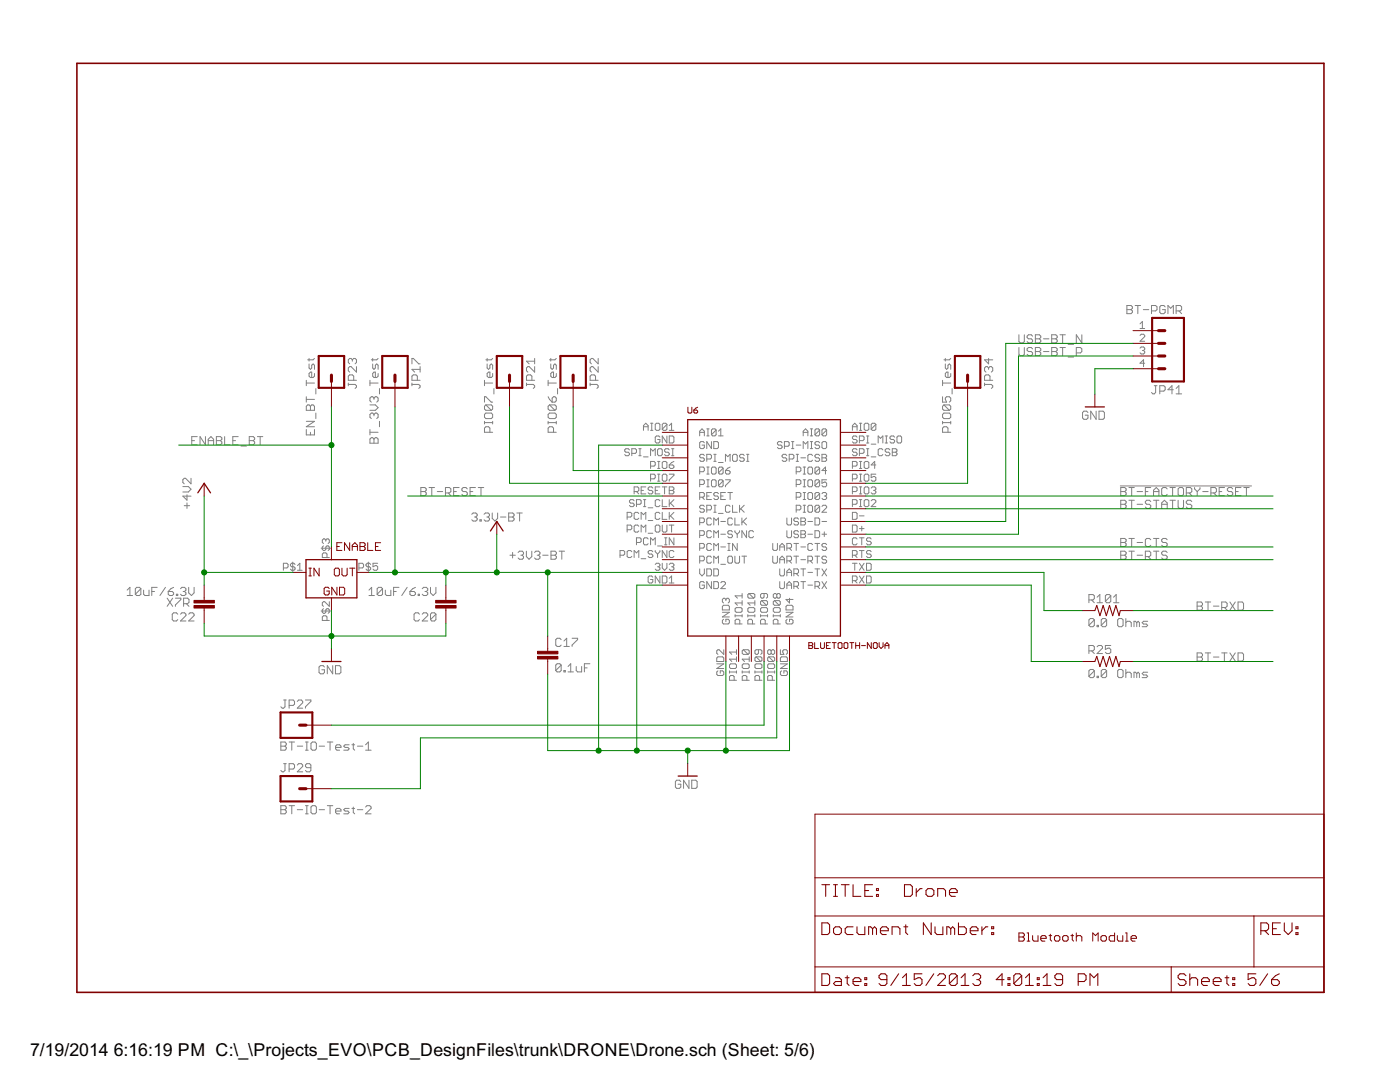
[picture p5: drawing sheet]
<svg xmlns="http://www.w3.org/2000/svg" width="279mm" height="216mm" viewBox="0 0 279 216" stroke-linecap="round" stroke-linejoin="round" font-family="sans-serif">
<defs><g id="words">
<g font-size="4">
<text x="6" y="210.7">7/19/2014</text>
<text x="22.7" y="210.7">6:16:19 PM C:\_\Projects_EVO\PCB_DesignFiles\trunk\DRONE\Drone.sch (Sheet: 5/6)</text>
</g>
</g></defs>
<g fill="none" stroke="#808080" stroke-width=".2">
<path d="M61.1 75.9v1.1M61.1 79.2v1M61.1 79.7h1.7M61.1 76.4h1.7M61.7 72.6v.8l.3 .3 .2-.3v-.5l.3-.3 .3 .3v.8M61.7 71.5v.6M62.8 74.5v.6l-.3 .2h-.5l-.3-.2v-.6l.3-.2h.2v1M62.8 71.5l-.3 .3h-1.1M63 77.5v1.1M69.5 76.7h1.4l.2 .3v.2l-.2 .3M69.5 76.4v.6M70.3 71.8l.3-.3h.3l.2 .3v.5l-.2 .3"/>
<path d="M70.3 71.8l-.2-.3h-.3l-.3 .3v.5l.3 .3M70.3 71.8v.3M70.6 75.9v-.8l-.3-.3h-.5l-.3 .3v.8h1.6M71.1 73.2v1.1l-1-1.1h-.3l-.3 .2v.6l.3 .3M73.8 76.4h1.7M73.8 75.9v1.1M74.4 72.6v.8l.2 .3 .3-.3v-.5l.3-.3 .3 .3v.8M74.4 71.5v.6M74.6 79.4l-.2-.2h-.3l-.3 .2v.6l.3 .2M74.6 79.4l.3-.2h.3l.3 .2v.6l-.3 .2M74.6 79.4v.3M75.5 74.5v.6l-.3 .2h-.6l-.2-.2v-.6l.2-.2h.3v1"/>
<path d="M75.5 71.5l-.3 .3h-1.1M75.7 77.5v1.1M82.2 76.7h1.4l.2 .3v.2l-.2 .3M82.2 72.6v-1.1h.3l1.1 1.1h.2M82.2 76.4v.6M83.3 75.9v-.8l-.3-.3h-.5l-.3 .3v.8h1.6M83.8 73.2v1.1M83.8 73.7h-1.6l.6 .6M96.7 76.4h1.6M96.7 75.9v1.1M97.2 72.6v.8l.3 .3 .3-.3v-.5l.2-.3 .3 .3v.8M97.2 71.5v.6"/>
<path d="M98.3 74.5v.6l-.3 .2h-.5l-.3-.2v-.6l.3-.2h.3v1M98.3 71.5l-.3 .3h-1M98.6 77.5v1.1M105.1 76.7h1.3l.3 .3v.2l-.3 .3M105.1 76.4v.6M106.2 75.9v-.8l-.3-.3h-.6l-.2 .3v.8h1.6M106.7 72.1h-1.6l.5 .5M106.7 73.2v1.1l-1.1-1.1h-.3l-.2 .2v.6l.2 .3M106.7 71.5v1.1M109.4 76.4h1.6M109.4 75.9v1.1M109.4 79.2l.8 1"/>
<path d="M109.9 72.6v.8l.3 .3 .3-.3v-.5l.2-.3 .3 .3v.8M109.9 71.5v.6M110.2 79.4l.3-.2h.2l.3 .2v.6l-.3 .2h-.5zM111 74.5v.6l-.3 .2h-.5l-.3-.2v-.6l.3-.2h.3v1M111 71.5l-.3 .3h-1M111.3 77.5v1.1M117.8 76.7h1.3l.3 .3v.2l-.3 .3M117.8 76.4v.6M118.9 75.9v-.8l-.3-.3h-.6l-.2 .3v.8h1.6M119.4 73.2v1.1l-1.1-1.1h-.3l-.2 .2v.6l.2 .3M119.4 71.5v1.1l-1.1-1.1h-.3l-.2 .3v.5l.2 .3M188.1 76.4h1.6"/>
<path d="M188.1 79.2v1h.8l-.2-.8 .2-.2h.6l.2 .2v.6l-.2 .2M188.1 75.9v1.1M188.7 72.6v.8l.2 .3 .3-.3v-.5l.3-.3 .2 .3v.8M188.7 71.5v.6M189.7 74.5v.6l-.2 .2h-.6l-.2-.2v-.6l.2-.2h.3v1M189.7 71.5l-.2 .3h-1.1M190 77.5v1.1M196.5 76.7h1.3l.3 .3v.2l-.3 .3M196.5 76.4v.6M197.3 71.5v1.1l-.8-.8h1.6M197.3 73.4l.3-.2h.2l.3 .2v.6l-.3 .3M197.3 73.4l-.3-.2h-.2l-.3 .2v.6l.3 .3"/>
<path d="M197.3 73.4v.3M197.6 75.9v-.8l-.3-.3h-.5l-.3 .3v.8h1.6M203.3 66.8v1.4l.3 .2h.6l.2-.2v-1.4M203.3 69.3v1.4l.3 .3h.6l.2-.3v-1.4M206.1 69.6l-.3-.3h-.5l-.3 .3v.3l.3 .2h.5l.3 .3v.3l-.3 .3h-.5l-.3-.3M206.1 67.1l-.3-.3h-.5l-.3 .3v.3l.3 .2h.5l.3 .3v.3l-.3 .2h-.5l-.3-.2M206.6 66.8h.8l.3 .3v.3l-.3 .2 .3 .3v.3l-.3 .2h-.8zM206.6 67.6h.8M206.6 69.3h.8l.3 .3v.3l-.3 .2 .3 .3v.3l-.3 .3h-.8zM206.6 70.1h.8M208.3 67.6h1M208.3 70.1h1"/>
<path d="M209.9 69.3h.8l.3 .3v.3l-.3 .2 .3 .3v.3l-.3 .3h-.8zM209.9 66.8h.8l.3 .3v.3l-.3 .2 .3 .3v.3l-.3 .2h-.8zM209.9 67.6h.8M209.9 70.1h.8M211.5 66.8h1.1M211.5 69.3h1.1M212.1 66.8v1.6M212.1 69.3v1.7M213.2 68.7h1M213.2 71.2h1M214.8 70.4h.8l.3-.3v-.5l-.3-.3h-.8v1.7M215.9 66.8v1.6l-1.1-1.6v1.6"/>
<path d="M224.9 61h.8l.3 .2v.3l-.3 .3 .3 .2v.3l-.3 .3h-.8zM224.9 61.8h.8M226.5 61h1.1M227.1 61v1.6M227.5 64.6l.5-.4v1.4M227.5 65.6h1M227.5 66.9l.3-.2h.4l.3 .2v.3l-1 .9h1M227.5 69.5l.3-.3h.4l.3 .3v.2l-.3 .2M228 69.9h.2M228.2 61.8h1.1M228.2 69.9l.3 .3v.2l-.3 .2h-.4l-.3-.2M228.5 72.5h-1l.7-.7v1.4"/>
<path d="M229.8 62h.8l.3-.2v-.6l-.3-.2h-.8v1.6M230.4 77h.5M230.6 77v1.3l-.2 .3h-.3l-.3-.3M231.5 78h.8l.2-.2v-.6l-.2-.2h-.8v1.6M232.5 61.2l-.2-.2h-.6l-.2 .2v1.1l.2 .3h.6l.2-.3v-.5h-.5M233.1 62.6v-1.6l.5 .5 .6-.5v1.6M234.2 77.8h-1.1l.8-.8v1.6M234.7 62h.8l.3-.2v-.6l-.3-.2h-.8v1.6M234.7 78.6h1.1M234.7 77.5l.6-.5v1.6M235.3 62l.5 .6M36.5 97.1h1.1l.5 .5-.5 .6h-1.1"/>
<path d="M37.3 98.7v1.1l-.8-.8h1.6M38.1 95.4v1.1l-1.1-1.1h-.2l-.3 .3v.6l.3 .2M38.3 87.9h.5M39.4 87.1h-1.1v1.7h1.1M41 87.1v1.7l-1.1-1.7v1.7M41.6 87.9h1M41.6 88.8v-1.1l.5-.6 .5 .6v1.1M43.2 87.9h.8M43.2 87.1h.8l.3 .3v.3l-.3 .2 .3 .3v.3l-.3 .3h-.8zM44.8 87.1v1.7h1.1M46.5 87.9h.5M47.5 87.1h-1v1.7h1"/>
<path d="M48.1 89h1.1M49.7 87.9h.8M49.7 87.1h.8l.3 .3v.3l-.3 .2 .3 .3v.3l-.3 .3h-.8zM51.4 87.1h1.1M51.9 87.1v1.7M61.1 81.1l.3-.3h.3l.3 .3 .2-.3h.3l.3 .3v.8h-1.7zM61.1 85.7v1.1h1.7v-1.1M61.1 84.1h1.7l-1.7 1.1h1.7M62 81.1v.8M62 86.3v.5M63 82.4v1.1M73.8 80.8h1.1l.6 .5-.6 .6h-1.1"/>
<path d="M73.8 87.6l.3-.3h.3l.2 .3 .3-.3h.3l.3 .3v.8h-1.7zM73.8 85.7v1.1M73.8 86.3h1.7M74.6 82.7l-.2-.3h-.3l-.3 .3v.5l.3 .3M74.6 82.7l.3-.3h.3l.3 .3v.5l-.3 .3M74.6 82.7v.3M74.6 87.6v.8M75.7 84.1v1.1M84 97.3h.8l.3 .3v.2l-.3 .3 .3 .3v.2l-.3 .3h-.8zM84 98.1h.8M85.6 97.3h1.1M86.2 97.3v1.6"/>
<path d="M87.3 98.1h1M88.9 98.4h.8l.3-.3v-.5l-.3-.3h-.8v1.6M89.5 98.4l.5 .5M90.5 98.1h.6M91.6 97.3h-1.1v1.6h1.1M93.3 97.6l-.3-.3h-.6l-.2 .3v.2l.2 .3h.6l.3 .3v.2l-.3 .3h-.6l-.2-.3M93.8 98.1h.6M94.9 97.3h-1.1v1.6h1.1M95.4 97.3h1.1M96 97.3v1.6M96.7 80.2v-1h.3l1 1h.3M96.7 84.3h1.6"/>
<path d="M96.7 84.1v.5M97 80.8l-.3 .3v.5l.3 .3h1M97 80.8h1l.3 .3v.5l-.3 .3M97 82.4h1l.3 .3v.5l-.3 .3h-1l-.3-.3v-.5zM97 80.8l1 1.1M97.8 86.3v-.9l-.3-.2h-.5l-.3 .2v.9h1.6M98.3 84.1v.5M109.4 84.1v.5M109.4 84.3h1.6M109.7 80.8l-.3 .3v.5l.3 .3h1M109.7 80.8h1l.3 .3v.5l-.3 .3M109.7 82.4h1l.3 .3v.5l-.3 .3h-1l-.3-.3v-.5z"/>
<path d="M109.7 80.8l1 1.1M110.5 86.3v-.9l-.3-.2h-.5l-.3 .2v.9h1.6M111 84.1v.5M125.6 89.8l-.2-.3h-.5l-.2 .3v.2l.2 .2h.5l.2 .3v.2l-.2 .2h-.5l-.2-.2M126.1 90.5h.7l.2-.3v-.4l-.2-.3h-.7v1.4M126.6 99.9l-.3-.2h-.4l-.3 .2v.3l.3 .2h.4l.3 .2v.3l-.3 .2h-.4l-.3-.2M126.6 98.1h.7l.2-.2v-.5l-.2-.2h-.7v1.4M127 98.1l.5 .5M127.5 89.5h.5M127.5 90.9h.5M127.7 89.5v1.4M128 97.9h.4"/>
<path d="M128.4 85.2h.9M128.4 91.2h.9M128.4 99.7h.5M128.4 85.9v-1l.5-.4 .4 .4v1M128.7 99.7v1.4M128.9 97.2h-.9v1.4h.9M129.8 90.9v-1.4l.5 .5 .5-.5v1.4M129.8 93h.7l.3-.2v-.5l-.3-.2h-.7v1.4M129.8 95.5h.7l.3-.2v-.5l-.3-.2h-.7v1.4M129.8 85.9h.5M129.8 84.5h.5M130.1 84.5v1.4"/>
<path d="M130.3 97.4l-.3-.2h-.4l-.3 .2v.2l.3 .3h.4l.3 .2v.2l-.3 .3h-.4l-.3-.3M130.8 97.9h.4M131 84.5h.5l.2 .2v.9l-.2 .3h-.5l-.2-.3v-.9zM131.2 89.8l.3-.3h.4l.3 .3v.9l-.3 .2h-.4l-.3-.2zM131.2 92.1h.5M131.2 94.6h.5M131.2 93.5h.5M131.2 96h.5M131.5 92.1v1.4M131.5 94.6v1.4M131.7 87.2l-.2-.2h-.5l-.2 .2v1l.2 .2h.5l.2-.2v-.5h-.5M131.7 97.2h-.9v1.4h.9"/>
<path d="M131.7 99.9l-.2-.2h-.5l-.2 .2v1l.2 .2h.5l.2-.2M132.2 99.7v1.4h.9M132.2 97.2h.9M132.4 92.1h.5l.2 .2v.9l-.2 .3h-.5l-.2-.3v-.9zM132.4 94.6h.5l.2 .2v1l-.2 .2h-.5l-.2-.2v-1zM132.6 97.2v1.4M133.1 84.7l-.2-.2h-.5l-.2 .2v.9M133.1 87v1.4l-.9-1.4v1.4M133.1 84.7v.9l-.2 .3h-.5l-.2-.3M133.1 84.7l-.9 .9M133.6 87h.7l.2 .2v1l-.2 .2h-.7zM133.6 89.8l-.3-.3h-.4l-.3 .3v.2l.3 .2h.4l.3 .3v.2l-.3 .2h-.4l-.3-.2"/>
<path d="M133.6 92.8h.7l.2 .2v.2l-.2 .3h-.5l-.2-.3zM133.6 94.6h.9v.2l-.9 1v.2M133.6 97.2h.7l.2 .2v.2l-.2 .3 .2 .2v.2l-.2 .3h-.7zM133.6 99.7v1.4M133.6 97.9h.7M133.6 84.9l.4-.4v1.4M133.6 85.9h.9M134 89.5h.5M134 90.9h.5M134.3 89.5v1.4M134.5 92.1l-.9 .7M134.5 99.7l-.9 .9"/>
<path d="M139.6 86.3h1M139.6 87v-1l.5-.4 .5 .4v1M139.6 94.1h.7l.3-.2v-.5l-.3-.2h-.7v1.4M139.6 96.7h.7l.3-.3v-.4l-.3-.3h-.7v1.4M139.6 99.2h.7l.3-.2v-.5l-.3-.2h-.7v1.4M140.1 99.2l.5 .5M140.6 88.3l-.3-.2h-.4l-.3 .2v1l.3 .2h.4l.3-.2v-.5h-.5M140.6 90.9l-.3-.2h-.4l-.3 .2v.2l.3 .3h.4l.3 .2v.2l-.3 .3h-.4l-.3-.3M141.1 99h.4M141.1 91.6h.7l.2-.2v-.5l-.2-.2h-.7v1.4M141.1 93.2h.4M141.1 94.6h.4"/>
<path d="M141.1 95.7h.4M141.1 97.1h.4M141.1 87h.4M141.1 85.6h.4M141.3 85.6v1.4M141.3 93.2v1.4M141.3 95.7v1.4M142 88.1v1.4l-.9-1.4v1.4M142 98.3h-.9v1.4h.9M142 93.4l.2-.2h.5l.2 .2v1l-.2 .2h-.5l-.2-.2zM142 96l.2-.3h.5l.2 .3v.9l-.2 .2h-.5l-.2-.2zM142.5 88.1h.7l.2 .2v1l-.2 .2h-.7z"/>
<path d="M142.5 90.7h.4M142.5 92.1h.4M142.7 90.7v1.4M142.9 85.8l-.2-.2h-.5l-.2 .2v.9M142.9 85.8v.9l-.2 .3h-.5l-.2-.3M142.9 85.8l-.9 .9M143.4 98.5l-.2-.2h-.5l-.2 .2v.2l.2 .3h.5l.2 .2v.2l-.2 .3h-.5l-.2-.3M143.4 92.3h.9M143.4 86l.4-.4v1.4M143.4 87h.9M143.8 99h.5M144.3 93.4l-.2-.2h-.5l-.2 .2v1"/>
<path d="M144.3 96l-.2-.3h-.5l-.2 .3v.9M144.3 93.4v1l-.2 .2h-.5l-.2-.2M144.3 96l-.9 .9M144.3 96v.9l-.2 .2h-.5l-.2-.2M144.3 93.4l-.9 1M144.8 92.1v-1.4l.4 .4 .5-.4v1.4M144.8 93.9h.7l.2 .2v.3l-.2 .2h-.5l-.2-.2zM144.8 95.7h.9v.3l-.9 .9v.2M144.8 98.3h-1v1.4h1M145.2 98.3h1M145.7 98.3v1.4M145.7 93.2l-.9 .7"/>
<path d="M146.4 90.7h.5l.2 .2v.9l-.2 .3h-.5l-.2-.3v-.9zM148.5 90.9l-.2-.2h-.5l-.2 .2v.2l.2 .3h.5l.2 .2v.2l-.2 .3h-.5l-.2-.3M149 90.7h.5M149 92.1h.5M149.2 90.7v1.4M156.1 88.3l-.2-.2h-.5l-.2 .2v.3l.2 .2h.5l.2 .2v.3l-.2 .2h-.5l-.2-.2M156.5 89h.8l.2-.2v-.5l-.2-.2h-.8v1.4M157 90.9l-.2-.2h-.5l-.2 .2v.2l.2 .3h.5l.2 .2v.2l-.2 .3h-.5l-.2-.3M157.5 91.6h.7l.2-.2v-.5l-.2-.2h-.7v1.4M158 88.1h.4M158 89.5h.4M158.2 88.1v1.4"/>
<path d="M158.9 88.8h.9M158.9 90.7h.5M158.9 92.1h.5M158.9 94.1h.7l.2-.2v-.5l-.2-.2h-.7v1.4M158.9 96.7h.7l.2-.3v-.4l-.2-.3h-.7v1.4M158.9 99.2h.7l.2-.2v-.5l-.2-.2h-.7v1.4M159.1 90.7v1.4M159.8 91.4h1M160.3 86.3h.9M160.3 93.2h.5M160.3 94.6h.5M160.3 95.7h.5"/>
<path d="M160.3 97.1h.5M160.3 98.3h.5M160.3 99.7h.5M160.3 89.5v-1.4l.5 .5 .4-.5v1.4M160.3 87v-1l.5-.4 .4 .4v1M160.5 93.2v1.4M160.5 95.7v1.4M160.5 98.3v1.4M161.5 93.2h.4l.3 .2v1l-.3 .2h-.4l-.3-.2v-1zM161.5 95.7h.4l.3 .3v.9l-.3 .2h-.4l-.3-.2v-.9zM161.5 98.3h.4l.3 .2v.9l-.3 .3h-.4l-.3-.3v-.9zM161.7 88.1h.5"/>
<path d="M161.7 89.5h.5M161.7 87h.5M161.7 85.6h.5M161.9 85.6v1.4M161.9 88.1v1.4M162.2 90.9l-.3-.2h-.4l-.3 .2v.9l.3 .3h.4l.3-.3M163.6 88.3l-.3-.2h-.4l-.3 .2v.3l.3 .2h.4l.3 .2v.3l-.3 .2h-.4l-.3-.2M163.6 90.9l-.3-.2h-.4l-.3 .2v.2l.3 .3h.4l.3 .2v.2l-.3 .3h-.4l-.3-.3M163.6 93.4l-.3-.2h-.4l-.3 .2v1M163.6 93.4v1l-.3 .2h-.4l-.3-.2M163.6 96l-.3-.3h-.4l-.3 .3v.9M163.6 96v.9l-.3 .2h-.4l-.3-.2"/>
<path d="M163.6 98.5l-.3-.2h-.4l-.3 .2v.9M163.6 98.5v.9l-.3 .3h-.4l-.3-.3M163.6 85.8l-.3-.2h-.4l-.3 .2v.9M163.6 85.8v.9l-.3 .3h-.4l-.3-.3M163.6 98.5l-1 .9M163.6 96l-1 .9M163.6 93.4l-1 1M163.6 85.8l-1 .9M164 90.7h.7l.3 .2v.2l-.3 .3 .3 .2v.2l-.3 .3h-.7zM164 91.4h.7M164 98.5l.3-.2h.4l.3 .2v.2l-.3 .3M164.3 88.1h.4l.3 .2v1l-.3 .2h-.4l-.3-.2v-1z"/>
<path d="M164.5 99h.2M164.7 99l.3 .2v.2l-.3 .3h-.4l-.3-.3M165 93.9h-1l.7-.7v1.4M165 95.7h-1v.7l.7-.2 .3 .2v.5l-.3 .2h-.4l-.3-.2M165 85.8l-.3-.2h-.4l-.3 .2v.9M165 85.8v.9l-.3 .3h-.4l-.3-.3M165 85.8l-1 .9M170.1 85.2h.9M170.1 93h.7l.2-.2v-.5l-.2-.2h-.7v1.4M170.1 95.5h.7l.2-.2v-.5l-.2-.2h-.7v1.4M170.1 98.1h.7l.2-.2v-.5l-.2-.2h-.7v1.4M170.1 85.9v-1l.5-.4 .4 .4v1"/>
<path d="M171 87.2l-.2-.2h-.5l-.2 .2v.3l.2 .2h.5l.2 .2v.3l-.2 .2h-.5l-.2-.2M171 89.8l-.2-.3h-.5l-.2 .3v.2l.2 .2h.5l.2 .3v.2l-.2 .2h-.5l-.2-.2M171.5 87.9h.7l.2-.2v-.5l-.2-.2h-.7v1.4M171.5 92.1h.5M171.5 90.5h.7l.2-.3v-.4l-.2-.3h-.7v1.4M171.5 94.6h.5M171.5 93.5h.5M171.5 97.2h.5M171.5 96h.5M171.5 99.7h.5M171.5 98.6h.5M171.5 85.9h.5"/>
<path d="M171.5 84.5h.5M171.7 84.5v1.4M171.7 92.1v1.4M171.7 94.6v1.4M171.7 97.2v1.4M171.7 99.7v1.4M172.5 94.8l.2-.2h.5l.2 .2v1l-.2 .2h-.5l-.2-.2zM172.5 92.3l.2-.2h.5l.2 .2v.9l-.2 .3h-.5l-.2-.3zM172.7 97.2h.5l.2 .2v.9l-.2 .3h-.5l-.2-.3v-.9zM172.7 99.7h.5l.2 .2v1l-.2 .2h-.5l-.2-.2v-1zM172.7 84.5h.5l.2 .2v.9l-.2 .3h-.5l-.2-.3v-.9zM172.9 88.4h.5"/>
<path d="M172.9 87h.5M172.9 89.5h.5M172.9 90.9h.5M173.2 87v1.4M173.2 89.5v1.4M173.9 91.2h.9M173.9 97.4l.2-.2h.5l.2 .2v.2l-.2 .3M173.9 99.9l.2-.2h.5l.2 .2v.3l-.9 .9h.9M173.9 88.6h.9M174.3 97.9h.3M174.6 97.9l.2 .2v.2l-.2 .3h-.5l-.2-.3M174.8 84.7l-.2-.2h-.5l-.2 .2v.9"/>
<path d="M174.8 94.6h-.9v.7l.4-.2h.3l.2 .2v.5l-.2 .2h-.5l-.2-.2M174.8 92.8h-.9l.7-.7v1.4M174.8 84.7v.9l-.2 .3h-.5l-.2-.3M174.8 84.7l-.9 .9M175.3 88.4v-1.4l.4 .5 .5-.5v1.4M176.2 89.8l-.2-.3h-.5l-.2 .3v.9l.2 .2h.5l.2-.2M176.7 88.4h.4M176.7 87h.4M176.9 87v1.4M177.6 89.8l-.2-.3h-.5l-.2 .3v.2l.2 .2h.5l.2 .3v.2l-.2 .2h-.5l-.2-.2M178.1 89.5h.7l.2 .3v.2l-.2 .2 .2 .3v.2l-.2 .2h-.7zM178.1 90.2h.7"/>
<path d="M178.5 87.2l-.2-.2h-.5l-.2 .2v.3l.2 .2h.5l.2 .2v.3l-.2 .2h-.5l-.2-.2M179 87.2l.2-.2h.5l.2 .2v1l-.2 .2h-.5l-.2-.2zM188.1 84.3h1.6M188.1 84.1v.5M188.4 80.8l-.3 .3v.5l.3 .3h1.1M188.4 80.8h1.1l.2 .3v.5l-.2 .3M188.4 82.4h1.1l.2 .3v.5l-.2 .3h-1.1l-.3-.3v-.5zM188.4 80.8l1.1 1.1M189.2 86.3v-.9l-.3-.2h-.5l-.3 .2v.9h1.6M189.7 84.1v.5M217.1 82.3l-.2-.3h-.6l-.3 .3v1.1l.3 .3h.6l.2-.3v-.6h-.5M218.8 82v1.7l-1.1-1.7v1.7"/>
<path d="M219.3 82h.8l.3 .3v1.1l-.3 .3h-.8zM223.6 97h26.2M223.7 98.1h.8M223.7 99.8h.8l.2 .3v.3l-.2 .2 .2 .3v.3l-.2 .3h-.8zM223.7 97.3h.8l.2 .3v.2l-.2 .3 .2 .3v.2l-.2 .3h-.8zM225.3 97.3h1.1M225.3 99.8h1.1M225.8 97.3v1.6M225.8 99.8v1.7M226.9 98.1h1.1M228.6 98.1h.5M229.7 97.3h-1.1v1.6"/>
<path d="M230.2 98.1h1.1M230.2 98.9v-1.1l.6-.5 .5 .5v1.1M230.2 99.8h1.1M230.8 99.8v1.7M232.9 97.6l-.2-.3h-.6l-.3 .3v1l.3 .3h.6l.2-.3M233.5 97.3h1.1M233.5 99.8h1.1M234 97.3v1.6M234 99.8v1.7M235.1 99.8v1.4l.3 .3h.5l.3-.3v-1.4M235.4 97.3h.5l.3 .3v1l-.3 .3h-.5l-.3-.3v-1zM236.7 98.4h.9l.2-.3v-.5l-.2-.3h-.9v1.6"/>
<path d="M237.3 98.4l.5 .5M238.4 97.3v.3l.5 .5M238.9 98.1v.8M239.5 97.3v.3l-.6 .5M240 98.1h1.1M241.7 98.4h.8l.3-.3v-.5l-.3-.3h-.8v1.6M242.2 98.4l.6 .5M243.3 98.1h.5M244.4 97.3h-1.1v1.6h1.1M246 97.6l-.2-.3h-.6l-.3 .3v.2l.3 .3h.6l.2 .3v.2l-.2 .3h-.6l-.3-.3M246.6 98.1h.5M247.7 97.3h-1.1v1.6h1.1"/>
<path d="M248.2 97.3h1.1M248.8 97.3v1.6M25.4 118.8h1.1M25.4 117.8l.5-.6v1.6M28.1 117.5v1.1l-.3 .2h-.5l-.3-.2M28.1 117.5l-.3-.3h-.5l-.3 .3v1.1M28.1 117.5l-1.1 1.1M28.7 117.8v.8l.2 .2h.8v-1M30.3 118h.5M31.4 117.2h-1.1v1.6M33 117.2l-1.1 1.6M33.4 119.4l1.1 1.6"/>
<path d="M33.6 118h.8l.2 .3v.3l-.2 .2h-.6l-.2-.2zM34.5 119.4l-1.1 1.6M34.6 117.2l-.5 .3-.5 .5M35 119.4h1.1v.2l-1.1 1.1v.3M35.2 118.6h.3v.2h-.3zM36 117.5l.3-.3h.5l.3 .3v.3l-.3 .2M36.6 118h.2M36.8 100.9h1M36.8 118l.3 .3v.3l-.3 .2h-.5l-.3-.2M37.3 100.4v1.1M37.7 117.2v1.1l.5 .5 .5-.5v-1.1M56.6 113.3h.7l.2-.2v-.5l-.2-.2h-.7v1.4"/>
<path d="M58.4 112.2v1.8M58.9 112.6l-.2-.2h-.5l-.2 .2v.3l.2 .2h.5l.2 .2v.3l-.2 .2h-.5l-.2-.2M59.4 113.8h.9M59.4 112.9l.4-.5v1.4M64.1 109.4h1.9M64.6 108.9l-.3 .3v.4l.3 .3h.2l.2-.3v-.4l.3-.3h.2l.2 .3v.4l-.2 .3M65 107.8l-.2-.3h-.2l-.3 .3v.4l.3 .3M65 107.8l.3-.3h.2l.2 .3v.4l-.2 .3M65 107.8v.2M65.3 111.3v-.7l-.3-.3h-.4l-.3 .3v.7h1.4M71.6 113.3h.7l.3-.2v-.5l-.3-.2h-.7v1.4M73.5 112.2v1.8"/>
<path d="M73.6 117.8l.6-.6v1.6M73.6 118.8h1.1M74 112.6l-.3-.2h-.4l-.3 .2v.3l.3 .2h.4l.3 .2v.3l-.3 .2h-.4l-.3-.2M75.4 112.4h-1v.7l.5-.2h.2l.3 .2v.5l-.3 .2h-.4l-.3-.2M76.3 117.5v1.1l-.2 .2h-.6l-.2-.2M76.3 117.5l-.2-.3h-.6l-.2 .3v1.1M76.3 117.5l-1 1.1M76.9 117.8v.8l.3 .2h.8v-1M78.5 118h.6M79.6 117.2h-1.1v1.6M81.3 117.2l-1.1 1.6M81.8 118h.8l.3 .3v.3l-.3 .2h-.5l-.3-.2z"/>
<path d="M82.9 117.2l-.5 .3-.6 .5M83.5 118.6h.2v.2h-.2zM84.3 117.5l.2-.3h.6l.3 .3v.3l-.3 .2M84.8 118h.3M85.1 118l.3 .3v.3l-.3 .2h-.6l-.2-.2M85.9 117.2v1.1l.5 .5 .6-.5v-1.1M94.1 102.6l.3-.2h.6l.2 .2v.3l-.2 .3M94.7 103.2h.3M95 103.2l.2 .2v.3l-.2 .3h-.6l-.3-.3M95.8 103.7h.3v.3h-.3zM96.6 102.6l.3-.2h.5l.3 .2v.3l-.3 .3M97.2 103.2h.2"/>
<path d="M97.4 103.2l.3 .2v.3l-.3 .3h-.5l-.3-.3M98.2 102.4v1l.6 .6 .5-.6v-1M99.9 103.2h1.1M101.5 102.4h.8l.3 .2v.3l-.3 .3 .3 .2v.3l-.3 .3h-.8zM101.5 103.2h.8M101.8 110.8h1M102.3 110.2v1.1M103.1 102.4h1.1M103.4 110.2l.3-.2h.5l.3 .2v.3l-.3 .3M103.7 102.4v1.6M103.9 110.8h.3M104.2 110.8l.3 .3v.2l-.3 .3h-.5l-.3-.3"/>
<path d="M105.1 110v1.1l.5 .5 .5-.5v-1.1M106.7 110.2l.3-.2h.5l.3 .2v.3l-.3 .3M107.2 110.8h.3M107.5 110.8l.3 .3v.2l-.3 .3h-.5l-.3-.3M108.3 110.8h1.1M110 110h.8l.2 .2v.3l-.2 .3 .2 .3v.2l-.2 .3h-.8zM110 110.8h.8M111.6 110h1.1M112.1 110v1.6M123.7 110.8h.7l.3-.2v-.5l-.3-.2h-.7v1.4M125.2 103.2h.7l.2-.3v-.4l-.2-.3h-.7v1.4M125.2 105.7h.7l.2-.2v-.5l-.2-.2h-.7v1.4"/>
<path d="M126.1 110.1l-.2-.2h-.5l-.2 .2v.9l.2 .3h.5l.2-.3M126.6 111.3v-1.4l.4 .4 .5-.4v1.4M127 100.6h.7l.3-.2v-.5l-.3-.2h-.7v1.4M127 108.2h.7l.3-.2v-.5l-.3-.2h-.7v1.4M127.5 102.5l-.2-.3h-.5l-.2 .3v.9l.2 .2h.5l.2-.2M127.5 105l-.2-.2h-.5l-.2 .2v.9l.2 .3h.5l.2-.3M128 103.6v-1.4l.4 .5 .5-.5v1.4M128 106.2v-1.4l.4 .4 .5-.4v1.4M128 111.5h.9M128.4 101.1h.5M129.3 101.3h1M129.3 103.9h1"/>
<path d="M129.3 106.4h1M129.3 107.5l-.2-.2h-.4l-.3 .2v1l.3 .2h.4l.2-.2M129.8 108.7v-1.4l.5 .5 .5-.5v1.4M130.3 110.1l-.3-.2h-.4l-.3 .2v.2l.3 .3h.4l.3 .2v.2l-.3 .3h-.4l-.3-.3M130.3 115.2l-.3-.3h-.4l-.3 .3v.9l.3 .2h.4l.3-.2v-.5h-.5M130.8 112.6l.2-.2h.5l.2 .2v.3l-.2 .2M130.8 109.9v.2l.4 .5M131 104.8h.5l.2 .2v.9l-.2 .3h-.5l-.2-.3v-.9zM131.2 113.1h.3M131.2 110.6v.7M131.2 108.9h1M131.5 113.1l.2 .2v.3l-.2 .2h-.5l-.2-.2"/>
<path d="M131.7 102.5l-.2-.3h-.5l-.2 .3v.9l.2 .2h.5l.2-.2M131.7 114.9v1.4l-.9-1.4v1.4M131.7 109.9v.2l-.5 .5M132.2 104.8v1.1l.2 .3h.5l.2-.3v-1.1M132.2 114.9h.7l.2 .3v.9l-.2 .2h-.7zM132.2 102.2v1.4h.9M132.2 112.4v.9l.4 .5 .5-.5v-.9M132.6 107.3h.5M132.6 108.7h.5M132.9 107.3v1.4M133.1 109.9v1.4l-.9-1.4v1.4M133.6 112.6l.2-.2h.5l.2 .2v.3l-.2 .2"/>
<path d="M133.6 102.2v1.4M133.6 104.8h.9M133.6 115.4l.4-.5v1.4M133.6 116.3h.9M133.8 100.4l.7 .7M133.8 102.9l.7 .7M134 113.1h.3M134 104.8v1.4M134.3 113.1l.2 .2v.3l-.2 .2h-.5l-.2-.2M134.5 110.1l-.2-.2h-.5l-.2 .2v.9l.2 .3h.5l.2-.3M134.5 107.3v1.4l-.9-1.4v1.4M134.5 102.2l-.9 1"/>
<path d="M139.6 109.4h.7l.3-.3v-.4l-.3-.3h-.7v1.4M139.6 104.3h.7l.3-.2v-.5l-.3-.2h-.7v1.4M139.6 106.8h.7l.3-.2v-.5l-.3-.2h-.7v1.4M139.6 111.9h.7l.3-.2v-.5l-.3-.2h-.7v1.4M139.6 113.5v.9l.5 .5 .5-.5v-.9M140.6 101l-.3-.2h-.4l-.3 .2v.3l.3 .2h.4l.3 .2v.3l-.3 .2h-.4l-.3-.2M140.6 116.3l-.3-.2h-.4l-.3 .2v.9l.3 .3h.4l.3-.3v-.4h-.5M141.1 101.7h.7l.2-.2v-.5l-.2-.2h-.7v1.4M141.1 113.5h.7l.2 .2v1l-.2 .2h-.7zM142 111.2l-.2-.2h-.5l-.2 .2v.9l.2 .3h.5l.2-.3M142 103.6l-.2-.2h-.5l-.2 .2v.9l.2 .3h.5l.2-.3M142 106.1l-.2-.2h-.5l-.2 .2v1l.2 .2h.5l.2-.2"/>
<path d="M142 108.7l-.2-.3h-.5l-.2 .3v.9l.2 .2h.5l.2-.2M142 116.1v1.4l-.9-1.4v1.4M142.5 104.8v-1.4l.4 .4 .5-.4v1.4M142.5 107.3v-1.4l.4 .5 .5-.5v1.4M142.5 109.8v-1.4l.4 .5 .5-.5v1.4M142.5 112.4v-1.4l.4 .4 .5-.4v1.4M142.5 113.5h.7l.2 .2v1l-.2 .2h-.7zM142.5 116.1h.7l.2 .2v.9l-.2 .3h-.7zM142.5 100.8h.4M142.5 102.2h.4M142.7 100.8v1.4M143.4 102.4h.9"/>
<path d="M143.8 116.3l.3-.2h.4l.3 .2v.2l-1 1h1M143.8 104.1h1M143.8 106.6h1M143.8 109.1h1M143.8 112.6h1M144.9 119.6l.2-.2h.2l.3 .2v.5l-.3 .2M144.9 119.6l-.3-.2h-.2l-.2 .2v.5l.2 .2M144.9 119.6v.2M145.2 111.2l.3-.2h.4l.3 .2v.9l-.3 .3h-.4l-.3-.3zM145.2 108.4h.5M145.2 109.8h.5M145.5 108.4v1.4"/>
<path d="M145.7 101l-.2-.2h-.5l-.2 .2v1l.2 .2h.5l.2-.2M146.2 106.1l-.3-.2h-.4l-.3 .2v.3l.3 .2h.4l.3 .2v.3l-.3 .2h-.4l-.3-.2M146.2 103.6l-.3-.2h-.4l-.3 .2v.9l.3 .3h.4l.3-.3M146.2 100.8v1.4h.9M146.7 111v1.1l.2 .3h.5l.2-.3v-1.1M146.7 103.4v1.4h.9M146.7 105.9v.2l.4 .5M147.1 108.4v1.4l-.9-1.4v1.4M147.1 106.6v.7M147.6 100.8v1.4M147.6 105.9v.2l-.5 .5M147.8 101.5l.7 .7"/>
<path d="M148.1 103.4v1.4M148.1 111h.9M148.1 118.4v1M148.1 119.8v1M148.1 118.9h-1.4l.5 .5M148.3 104.1l.7 .7M148.5 111v1.4M148.5 100.8l-.9 .9M149 105.9v1.4l-.9-1.4v1.4M149 103.4l-.9 .9M149.5 118.4l-.3 .3v.4l.3 .3h.9M149.5 118.4h.9l.2 .3v.4l-.2 .3"/>
<path d="M149.5 118.4l.9 1M150.4 106.1l-.2-.2h-.5l-.2 .2v1l.2 .2h.5l.2-.2M150.6 119.8v1M152 119.8h1l.2 .3v.4l-.2 .3M152 119.8l-.2 .3v.4l.2 .3h1M152 119.8l1 1M152.5 118.4v.7l-.2 .3h-.3l-.2-.3v-.4l.2-.3h1l.2 .3v.4l-.2 .3M154.2 108.4v1.2l.3 .2h.4l.3-.2v-1.2M154.2 111v1.1l.3 .3h.4l.3-.3v-1.1M154.6 119.8l.9 1M154.6 119.8l-.3 .3v.4l.3 .3h.9M154.6 119.8h.9l.2 .3v.4l-.2 .3"/>
<path d="M155 118.7l-.2-.3h-.2l-.3 .3v.4l.3 .3h.2l.2-.3M155 118.7l.3-.3h.2l.2 .3v.4l-.2 .3h-.2l-.3-.3M155 118.7v.4M155.6 109.8v-.9l.5-.5 .4 .5v.9M155.6 112.4v-1l.5-.4 .4 .4v1M155.6 113.5v1.2l.3 .2h.4l.2-.2v-1.2M155.6 116.1v1.1l.3 .3h.4l.2-.3v-1.1M155.6 109.1h.9M155.6 111.7h.9M157 117.5v-1l.5-.4 .5 .4v1M157 109.4h.7l.3-.3v-.4l-.3-.3h-.7v1.4M157 103.4v1.1l.3 .3h.4l.3-.3v-1.1"/>
<path d="M157 105.9v1.2l.3 .2h.4l.3-.2v-1.2M157 111.9h.7l.3-.2v-.5l-.3-.2h-.7v1.4M157 116.8h1M157 114.9v-.9l.5-.5 .5 .5v.9M157 114.2h1M157.5 111.9l.5 .5M157.5 109.4l.5 .4M157.6 119.4v.9l-.7-.7h1.4M158.4 114.4h.7l.3-.2v-.5l-.3-.2h-.7v1.4M158.4 117h.7l.3-.2v-.5l-.3-.2h-.7v1.4M158.4 108.4h1M158.4 111h1"/>
<path d="M158.9 101.7h.7l.2-.2v-.5l-.2-.2h-.7v1.4M158.9 117l.5 .5M158.9 114.4l.5 .5M158.9 108.4v1.4M158.9 111v1.4M159.4 103.6l-.3-.2h-.4l-.3 .2v.2l.3 .3h.4l.3 .2v.2l-.3 .3h-.4l-.3-.3M159.4 106.1l-.3-.2h-.4l-.3 .2v.3l.3 .2h.4l.3 .2v.3l-.3 .2h-.4l-.3-.2M159.8 103.4h.7l.3 .2v.2l-.3 .3 .3 .2v.2l-.3 .3h-.7zM159.8 104.1h.7M159.8 105.9h.7l.3 .2v.3l-.3 .2 .3 .2v.3l-.3 .2h-.7zM159.8 106.6h.7M159.8 109.1h1"/>
<path d="M159.8 113.5h1M159.8 116.1h1M159.8 111.7h1M160.3 100.8h.5M160.3 102.2h.5M160.3 113.5v1.4M160.3 116.1v1.4M160.5 100.8v1.4M161.2 104.1h1M161.2 106.6h1M161.2 111.9h.7l.3-.2v-.5l-.3-.2h-.7v1.4M161.2 116.8h1"/>
<path d="M161.2 114.2h1M161.5 100.8h.4l.3 .2v1l-.3 .2h-.4l-.3-.2v-1zM161.7 111.9l.5 .5M162.2 108.7l-.3-.3h-.4l-.3 .3v.9l.3 .2h.4l.3-.2M162.6 117h.7l.3-.2v-.5l-.3-.2h-.7v1.4M162.6 103.4h.7l.3 .2v.9l-.3 .3h-.7zM162.6 105.9h.7l.3 .2v1l-.3 .2h-.7zM162.6 108.4h1M162.6 111h1M162.6 113.5h1M163.1 117l.5 .5M163.1 108.4v1.4"/>
<path d="M163.1 111v1.4M163.1 113.5v1.4M163.6 101l-.3-.2h-.4l-.3 .2v1M163.6 101v1l-.3 .2h-.4l-.3-.2M163.6 101l-1 1M164 101l.3-.2h.4l.3 .2v.3l-1 .9h1M164 104.1h1M164 106.6h1M164 116.1l1 1.4M164 113.5l1 1.4M164.5 106.1v1M165 108.7l-.3-.3h-.4l-.3 .3v.2l.3 .2h.4l.3 .3v.2l-.3 .2h-.4l-.3-.2"/>
<path d="M165 111.2l-.3-.2h-.4l-.3 .2v.2l.3 .3h.4l.3 .2v.2l-.3 .3h-.4l-.3-.3M165 116.1l-1 1.4M165 113.5l-1 1.4M170.1 110.8h.7l.2-.2v-.5l-.2-.2h-.7v1.4M170.1 112.4h.9M170.1 115.9h.7l.2-.3v-.4l-.2-.3h-.7v1.4M170.1 100.6h.7l.2-.2v-.5l-.2-.2h-.7v1.4M170.1 102.2h.7l.2 .3v.9l-.2 .2h-.7zM170.1 104.8h.7l.2 .2v.9l-.2 .3h-.7zM170.6 115.9l.4 .4M170.6 112.4v1.4M170.6 110.8l.4 .5"/>
<path d="M171 107.5l-.2-.2h-.5l-.2 .2v1l.2 .2h.5l.2-.2M171.5 109.9h.9M171.5 101.1h.5M171.5 107.3h.9M171.5 114.9l.9 1.4M171.5 112.4l.9 1.4M171.5 105.5h.9M171.5 102.9h.9M172 105v.9M172 107.3v1.4M172 109.9v1.4M172.4 114.9l-.9 1.4"/>
<path d="M172.4 112.4l-.9 1.4M172.9 112.4h.7l.3 .2v1l-.3 .2h-.7zM172.9 114.9h.7l.3 .3v.9l-.3 .2h-.7zM173.9 110.1l-.3-.2h-.4l-.3 .2v.2l.3 .3h.4l.3 .2v.2l-.3 .3h-.4l-.3-.3M173.9 107.5l-.3-.2h-.4l-.3 .2v.3l.3 .2h.4l.3 .2v.3l-.3 .2h-.4l-.3-.2M217.3 119.7h.8l.3-.3v-.5l-.3-.3h-.8v1.7M217.8 119.7l.6 .6M218.9 119.2l.6-.6v1.7M221.7 118.9l-.3-.3h-.5l-.3 .3v1.1M221.7 118.9v1.1l-.3 .3h-.5l-.3-.3M221.7 118.9l-1.1 1.1M222.2 119.2l.6-.6v1.7"/>
<path d="M223.7 100.6h.8M223.7 108.2h.8M223.7 110.8h.8M223.7 107.4h.8l.2 .3v.3l-.2 .2 .2 .3v.3l-.2 .3h-.8zM223.7 110h.8l.2 .2v.3l-.2 .3 .2 .3v.2l-.2 .3h-.8zM225.3 107.4h1.1M225.3 110h1.1M225.8 107.4v1.7M225.8 110v1.6M226.9 100.6h1.1M226.9 108.2h1.1M226.9 110.8h1.1"/>
<path d="M228.6 111.1h.8l.3-.3v-.6l-.3-.2h-.8v1.6M229.1 111.1l.6 .5M229.7 100.1l-.3-.3h-.5l-.3 .3v.3l.3 .2h.5l.3 .3v.3l-.3 .3h-.5l-.3-.3M229.7 107.7l-.3-.3h-.5l-.3 .3v1.1l.3 .3h.5l.3-.3M230.2 107.4h1.1M230.2 110h1.1M230.8 107.4v1.7M230.8 110v1.6M231.8 100.6h1.1M231.8 101.5v-1.1l.6-.6 .5 .6v1.1M232.9 107.7l-.2-.3h-.6l-.3 .3v.3l.3 .2h.6l.2 .3v.3l-.2 .3h-.6l-.3-.3M232.9 110.2l-.2-.2h-.6l-.3 .2v.3l.3 .3h.6l.2 .3v.2l-.2 .3h-.6l-.3-.3"/>
<path d="M237.8 100.1l-.2-.3h-.6l-.3 .3v.3l.3 .2h.6l.2 .3v.3l-.2 .3h-.6l-.3-.3M35.5 122.6l-.3-.3h-.6l-.2 .3v1l.2 .3h.6l.3-.3M36 122.6l.3-.3h.5l.3 .3v.2l-1.1 1.1h1.1M36.6 120.5h.8l.3-.3v-.6l-.3-.2h-.8v1.6M37.2 120.5l.5 .5M37.7 122.6l.2-.3h.6l.2 .3v.2l-1 1.1h1M56.6 139.7h.5M56.9 139.7v1.3l-.3 .3h-.3l-.3-.3M59.3 140l.3-.3h.5l.3 .3v.2l-1.1 1.1h1.1M61 139.7h1v.3l-1 1v.3M64.1 121.9h1.9M64.6 121.5l-.3 .2v.5l.3 .2h.2l.2-.2v-.5l.3-.2h.2l.2 .2v.5l-.2 .2"/>
<path d="M64.7 133.1l-.2-.3h-.6l-.2 .3v1.1l.2 .3h.6l.2-.3v-.6h-.5M65.3 123.8v-.7l-.3-.2h-.4l-.3 .2v.7h1.4M65.7 120.1v.9l-.9-.9h-.2l-.3 .2v.5l.3 .2M66.4 132.8v1.7l-1.1-1.7v1.7M67 132.8h.8l.2 .3v1.1l-.2 .3h-.8zM83.7 122.6l-.3-.3h-.5l-.3 .3v1l.3 .3h.5l.3-.3M84.3 122.6l.2-.3h.6l.3 .3v.2l-1.1 1.1h1.1M87 122.6l-.3-.3h-.5l-.3 .3v1M87 122.6v1l-.3 .3h-.5l-.3-.3M87 122.6l-1.1 1M112 127.6l-.3-.2h-.5l-.3 .2v1.1l.3 .3h.5l.3-.3M112 132.7l-.3-.3h-.5l-.3 .3v1.1"/>
<path d="M112 132.7v1.1l-.3 .3h-.5l-.3-.3M112 132.7l-1.1 1.1M112.5 133.8h.3v.3h-.3zM112.5 129h1.1M112.5 127.9l.6-.5v1.6M113.4 134.1h1M113.4 133l.5-.6v1.7M114.2 127.4h1.1v.2l-1.1 1.1v.3M115 133v.8l.3 .3h.8v-1.1M116.6 133.3h.6M117.7 132.4h-1.1v1.7M143 132.5h1.4l-1.4 .9h1.4"/>
<path d="M143.3 133.9l-.3 .2v.5l.3 .2h.9l.2-.2v-.5l-.2-.2h-.5v.4M143.3 131.1h.9l.2 .2v.7h-1.4v-.7zM144.2 122.2h1.4l-1.4 .9h1.4M144.4 123.6l-.2 .2v.5l.2 .2h.9l.3-.2v-.5l-.3-.2h-.4v.4M144.4 120.8h.9l.3 .2v.7h-1.4v-.7zM144.4 129.6v1l-.9-1h-.2l-.3 .3v.4l.3 .3M145.6 134.1h1.4M145.6 133.9v.4M145.8 132.5h.9l.3 .2v.5l-.3 .2h-.9l-.2-.2v-.5zM146.5 135.7v-.7l-.2-.2h-.5l-.2 .2v.7h1.4M146.7 122.9h1.4M146.7 121.5l.2-.3h1l.2 .3v.4l-.2 .3h-1l-.2-.3z"/>
<path d="M146.7 122.6v.5M147 131.5h-1.4l.4 .5M147 129.6v1M147 131.1v.9M147 133.9v.4M147 130.1h-1.4l.4 .5M147.6 124.5v-.7l-.2-.2h-.5l-.2 .2v.7h1.4M148.1 120.3h-1.4l.5 .5M148.1 122.6v.5M148.1 134.1h1.4M148.1 133.9v.4M148.4 132.5h.9l.2 .2v.5l-.2 .2h-.9l-.3-.2v-.5z"/>
<path d="M148.4 129.6h.9l.2 .3v.4l-.2 .3M148.4 129.6l-.3 .3v.4l.3 .3h.9M148.4 129.6l.9 1M149.1 135.7v-.7l-.3-.2h-.4l-.3 .2v.7h1.4M149.2 122.9h1.4M149.2 122.6v.5M149.5 121.2h.9l.2 .3v.4l-.2 .3h-.9l-.3-.3v-.4zM149.5 131.1v.9M149.5 133.9v.4M149.5 131.5h-1.4l.5 .5M150.2 124.5v-.7l-.3-.2h-.4l-.3 .2v.7h1.4M150.6 120.3h-1.4l.5 .5"/>
<path d="M150.6 122.6v.5M150.7 134.1h1.4M150.7 133.9v.4M150.9 131.1l-.2 .2v.5l.2 .2h.9M150.9 132.5h.9l.3 .2v.5l-.3 .2h-.9l-.2-.2v-.5zM150.9 131.1h.9l.3 .2v.5l-.3 .2M150.9 131.1l.9 .9M151.4 129.6v.7l-.3 .3h-.2l-.2-.3v-.4l.2-.3h.9l.3 .3v.4l-.3 .3M151.6 135.7v-.7l-.2-.2h-.5l-.2 .2v.7h1.4M151.8 121.5l.2-.3h1l.2 .3v.4l-.2 .3h-1l-.2-.3zM151.8 122.9h1.4M151.8 122.6v.5"/>
<path d="M152.1 133.9v.4M152.7 124.5v-.7l-.2-.2h-.5l-.2 .2v.7h1.4M153.2 122.6v.5M153.2 134.1h1.4M153.2 133.9v.4M153.4 131.1l1 .9M153.4 132.5h1l.2 .2v.5l-.2 .2h-1l-.2-.2v-.5zM153.4 131.1l-.2 .2v.5l.2 .2h1M153.4 131.1h1l.2 .2v.5l-.2 .2M153.9 129.9l.2-.3h.3l.2 .3v.4l-.2 .3h-.3l-.2-.3M153.9 129.9l-.2-.3h-.3l-.2 .3v.4l.2 .3h.3l.2-.3M153.9 129.9v.4"/>
<path d="M154.1 135.7v-.7l-.2-.2h-.5l-.2 .2v.7h1.4M154.3 122.9h1.4M154.3 121.5l.3-.3h.9l.2 .3v.4l-.2 .3h-.9l-.3-.3zM154.3 122.6v.5M154.6 133.9v.4M155.3 124.5v-.7l-.3-.2h-.4l-.3 .2v.7h1.4M155.7 122.6v.5M155.7 129.6v1h.7l-.2-.5v-.2l.2-.3h.5l.2 .3v.4l-.2 .3M155.7 132.5h1.4l-1.4 .9h1.4M156 133.9l-.3 .2v.5l.3 .2h.9l.2-.2v-.5l-.2-.2h-.5v.4M156 131.1h.9l.2 .2v.7h-1.4v-.7zM156.9 122.2h1.4l-1.4 .9h1.4"/>
<path d="M157.1 123.6l-.2 .2v.5l.2 .2h.9l.3-.2v-.5l-.3-.2h-.4v.4M157.1 120.8h.9l.3 .2v.7h-1.4v-.7zM217.3 129.9h.8l.3-.3v-.5l-.3-.3h-.8v1.6M217.8 129.9l.6 .5M218.4 123.7l-.3-.3h-.5l-.3 .3v1.1M218.4 133.9l-.3-.3h-.5l-.3 .3v1M218.4 123.7v1.1l-.3 .3h-.5l-.3-.3M218.4 133.9v1l-.3 .3h-.5l-.3-.3M218.4 133.9l-1.1 1M218.4 123.7l-1.1 1.1M218.9 134.9h.3v.3h-.3zM218.9 124.8h.3v.3h-.3z"/>
<path d="M218.9 129.1l.3-.3h.6l.2 .3v.2l-1.1 1.1h1.1M218.9 120.3h1.1M220.9 133.9l-.3-.3h-.6l-.2 .3v1M220.9 133.9v1l-.3 .3h-.6l-.2-.3M220.9 123.7l-.3-.3h-.6l-.2 .3v1.1M220.9 123.7v1.1l-.3 .3h-.6l-.2-.3M220.9 133.9l-1.1 1M220.9 123.7l-1.1 1.1M221.7 128.8h-1.1v.8l.5-.3h.3l.3 .3v.6l-.3 .2h-.5l-.3-.2M222.2 120.3h1.1M223.3 133.6h.6l.2 .3v1l-.2 .3h-.6l-.2-.3v-1zM223.3 123.4h.6l.2 .3v1.1l-.2 .3h-.6l-.2-.3v-1.1z"/>
<path d="M224.7 134.4l.3-.3h.5l.3 .3v.8M224.7 123.4v1.7M224.7 133.6v1.6M224.7 124.2l.3-.2h.5l.3 .2v.9M226.9 134.4l-.3-.3h-.3v1.1M226.9 124.2l-.3-.2h-.3v1.1M226.9 124.2v.9M226.9 134.4v.8M226.9 134.4l.2-.3 .3 .3v.8M226.9 124.2l.2-.2 .3 .2v.9M229 134.1h-.8l-.3 .3 .3 .3h.6l.2 .2-.2 .3h-.9M229 124h-.8l-.3 .2 .3 .3h.6l.2 .3-.2 .3h-.9"/>
<path d="M238.9 120.1h.8l.3 .3v.3l-.3 .2 .3 .3v.3l-.3 .3h-.8zM238.9 130.3h.8l.3 .3v.2l-.3 .3 .3 .3v.2l-.3 .3h-.8zM238.9 131.1h.8M238.9 120.9h.8M240.5 130.3h1.1M240.5 120.1h1.1M241.1 120.1v1.7M241.1 130.3v1.6M242.2 131.1h1.1M242.2 120.9h1.1M243.8 121.2h.8l.3-.3v-.5l-.3-.3h-.8v1.7M243.8 130.3h1.1"/>
<path d="M244.3 130.3v1.6M244.3 121.2l.6 .6M245.4 130.3l1.1 1.6M245.4 120.1l1.1 1.7M246.5 130.3l-1.1 1.6M246.5 120.1l-1.1 1.7M247.1 130.3h.8l.3 .3v1l-.3 .3h-.8zM247.1 120.1h.8l.3 .3v1.1l-.3 .3h-.8zM56 148.1h.9l.2 .2v.3l-.2 .3 .2 .2v.3l-.2 .3h-.9zM56 148.9h.9M56.6 152.4h.5M56.9 152.4v1.3l-.3 .3h-.3l-.3-.3"/>
<path d="M57.7 140.8h.8l.3-.3v-.5l-.3-.3h-.8v1.6M57.7 148.1h1.1M57.7 153.5h.8l.3-.3v-.5l-.3-.3h-.8v1.6M58.2 148.1v1.6M59.3 148.9h1.1M59.3 152.7l.3-.3h.5l.3 .3v.2l-1.1 1.1h1.1M61 148.1h.5M61 149.7h.5M61.2 148.1v1.6M62 153.2h-.8l-.2-.3v-.2l.2-.3h.6l.2 .3v1l-.2 .3h-.6l-.2-.3M62.3 148.1h.6l.2 .2v1.1l-.2 .3h-.6l-.2-.3v-1.1zM63.7 148.9h1.1"/>
<path d="M65.3 148.1h1.1M65.9 148.1v1.6M67 149.1h1.1v-.2l-.3-.3h-.6l-.2 .3v.5l.2 .3h.6M69.7 148.6h-.8l-.3 .3 .3 .2h.5l.3 .3-.3 .3h-.8M70.2 148.6h.6M70.5 148.3v1.1l.3 .3M71.3 148.9h1.1M73 149.7h1.1M73 148.6l.5-.5v1.6M135.9 156l-.3-.3h-.6l-.2 .3v1l.2 .3h.6l.3-.3v-.5h-.6M137.5 155.7v1.6l-1.1-1.6v1.6M138 155.7h.9l.2 .3v1l-.2 .3h-.9z"/>
<path d="M56 160.8h.9l.2 .2v.3l-.2 .3 .2 .2v.3l-.2 .3h-.9zM56 161.6h.9M57.7 160.8h1.1M58.2 160.8v1.6M59.3 161.6h1.1M61 160.8h.5M61 162.4h.5M61.2 160.8v1.6M62.3 160.8h.6l.2 .2v1.1l-.2 .3h-.6l-.2-.3v-1.1zM63.7 161.6h1.1M65.3 160.8h1.1M65.9 160.8v1.6"/>
<path d="M67 161.8h1.1v-.2l-.3-.3h-.6l-.2 .3v.5l.2 .3h.6M69.7 161.3h-.8l-.3 .3 .3 .2h.5l.3 .3-.3 .3h-.8M70.2 161.3h.6M70.5 161v1.1l.3 .3M71.3 161.6h1.1M73 161l.2-.2h.6l.3 .2v.3l-1.1 1.1h1.1"/>
</g>
<g fill="none" stroke="#800000" stroke-width=".2">
<path d="M66.1 76.1v5.1M78.8 76.1v5.1M101.7 76.1v5.1M114.4 76.1v5.1M193.1 76.1v5.1M218.5 78.7v2.5M226.1 66h5.1M226.1 68.5h5.1M226.1 71h5.1M226.1 73.6h5.1M40.7 96.4v2.6M132.2 88.8h5"/>
<path d="M132.2 91.4h5M132.2 93.9h5M132.2 96.4h5M132.2 99h5M132.2 86.3h5M137.3 81.3v.9l.2 .2h.4l.2-.2v-.9M138.5 81.8h.5l.2 .4-.2 .2h-.3l-.2-.2zM139.2 81.3l-.7 .5M167.7 88.8h5.1M167.7 91.4h5.1M167.7 93.9h5.1M167.7 96.4h5.1"/>
<path d="M167.7 99h5.1M167.7 86.3h5.1M40.7 116.8v3M58.5 114.2h2.6M61.6 114.9h.5M61.6 113.4h.5M61.9 113.4v1.5M63.7 113.4v1.5l-1-1.5v1.5M65.7 117.4l-.3-.2h-.5l-.2 .2v1.1l.2 .2h.5l.3-.2v-.6h-.5M66.1 109.1v2.6M66.1 119.3v2.5M66.7 113.6l.3-.2h.5l.2 .2v1.1l-.2 .2h-.5l-.3-.2z"/>
<path d="M67.2 109.1h.5M67.2 117.2v1.5l-1-1.5v1.5M67.8 117.2h.7l.3 .2v1.1l-.3 .2h-.7zM68.2 113.4v1.3l.3 .2h.5l.3-.2v-1.3M68.2 108.3h-1v1.5h1M69.8 113.4h1M69.8 108.3v1.5l-1.1-1.5v1.5M70.3 109.8v-1l.5-.5 .5 .5v1M70.3 109.1h1M70.3 113.4v1.5M71.2 114.2h2.5M71.8 108.3h.8l.3 .2v.3l-.3 .3 .3 .2v.3l-.3 .2h-.8z"/>
<path d="M71.8 109.1h.8M73.4 108.3v1.5h1M74.9 109.1h.6M76 108.3h-1.1v1.5h1.1M89 116.8v3M99.1 104.1v2.5M132.2 114.2h5M132.2 101.5h5M132.2 104.1h5M132.2 106.6h5M132.2 109.1h5M132.2 111.7h5"/>
<path d="M132.2 116.8h5M167.7 114.2h5.1M167.7 101.5h5.1M167.7 104.1h5.1M167.7 106.6h5.1M167.7 109.1h5.1M167.7 111.7h5.1M167.7 116.8h5.1M40.7 121.3v3.1M66.1 129.5v2.5M89 121.3v3.1M109.3 126.9v3.1"/>
<path d="M109.3 131.5v3M144.9 126.9v5.1M147.4 126.9v5.1M149.9 126.9v5.1M152.5 126.9v5.1M155 126.9v5.1M157.6 126.9v5.1M161.4 128.2h.6l.2 .2-.2 .4 .2 .4-.2 .2h-.6zM161.4 128.8h.6M162.6 128.2v1.2h.8M163.8 128.2v1l.2 .2h.3l.2-.2v-1M164.9 128.8h.4"/>
<path d="M165.7 128.2h-.8v1.2h.8M166.1 128.2h.8M166.5 128.2v1.2M167.3 128.4l.2-.2h.4l.1 .2v.8l-.1 .2h-.4l-.2-.2zM168.6 128.2h.4l.2 .2v.8l-.2 .2h-.4l-.2-.2v-.8zM169.6 128.2h.8M170 128.2v1.2M170.8 128.8h.8M170.8 128.2v1.2M171.6 128.2v1.2M171.9 128.8h.8M173.9 128.2v1.2l-.8-1.2v1.2"/>
<path d="M174.5 128.2h.4l.2 .2v.8l-.2 .2h-.4l-.2-.2v-.8zM175.5 128.2v.8l.3 .4 .4-.4v-.8M176.6 128.8h.8M176.6 129.4v-.8l.4-.4 .4 .4v.8M216 132h2.5M216 121.8h2.5M223.6 132h2.5M223.6 121.8h2.5M61.1 144.7h5M61.1 157.4h5M137.2 152.3v2.6M162.6 162.5h101.6v35.5h-101.6z"/>
<path d="M162.6 175.2h101.6M162.6 182.8h101.6M162.6 192.9h101.6M203.3 186.2h.9l.2 .2v.3l-.2 .3 .2 .2v.3l-.2 .3h-.9zM203.3 187h.9M205 186.2h.3v1.6M205 187.8h.5M206.1 186.7v.8l.3 .3h.8v-1.1M207.7 187.2h1.1v-.2l-.3-.3h-.5l-.3 .3v.5l.3 .3h.5M209.4 186.7h.5M209.6 186.4v1.1l.3 .3M210.4 187l.3-.3h.5l.3 .3v.5l-.3 .3h-.5l-.3-.3z"/>
<path d="M212.1 187l.2-.3h.6l.3 .3v.5l-.3 .3h-.6l-.2-.3zM213.7 186.7h.5M214 186.4v1.1l.2 .3M214.8 187l.3-.3h.5l.3 .3v.8M214.8 186.2v1.6M218.1 187.8v-1.6l.5 .5 .6-.5v1.6M219.7 187l.3-.3h.5l.3 .3v.5l-.3 .3h-.5l-.3-.3zM222.4 186.2v1.6h-.8l-.2-.3v-.5l.2-.3h.8M223 186.7v.8l.3 .3h.8v-1.1M224.6 186.2h.3v1.6M224.6 187.8h.6M225.7 187.2h1.1v-.2l-.3-.3h-.5l-.3 .3v.5l.3 .3h.5"/>
<path d="M233.7 192.9v5.1M250.3 182.8v10.1"/>
</g>
<path d="M15.3 12.6h248.9v185.4h-248.9z" fill="none" stroke="#800000" stroke-width=".32"/>
<g fill="none" stroke="#800000" stroke-width=".21">
<path d="M218.5 132l.4-1 .6 2 .7-2 .6 2 .6-2 .7 2 .6-2 .6 2 .3-1M218.5 121.8l.4-1 .6 2.1 .7-2.1 .6 2.1 .6-2.1 .7 2.1 .6-2.1 .6 2.1 .3-1.1M164 176.5h1.6M164.8 176.5v2.4M166.3 176.5h.8M166.3 178.9h.8M166.7 176.5v2.4M167.9 176.5h1.6M168.7 176.5v2.4M170.2 176.5v2.4h1.6M172.6 177.7h.8M174.1 176.5h-1.5v2.4h1.5"/>
<path d="M174.9 178.5h.4v.4h-.4zM174.9 177.3h.4v.4h-.4zM180.5 176.5h1.2l.4 .4v1.6l-.4 .4h-1.2zM182.9 177.3v1.6M184 177.3h-.4l-.7 .8M184.8 177.7l.4-.4h.8l.4 .4v.8l-.4 .4h-.8l-.4-.4zM187.1 178.9v-1.6h1.2l.4 .4v1.2M189.5 178.1h1.5v-.4l-.4-.4h-.7l-.4 .4v.8l.4 .4h.7M164 184.1h1.2l.4 .4v1.6l-.4 .4h-1.2zM164 194.3h1.2l.4 .4v1.6l-.4 .3h-1.2zM166.3 185.3l.4-.4h.8l.4 .4v.8l-.4 .4h-.8l-.4-.4zM166.7 195.1h.8l.4 .4v1.1h-1.2l-.4-.3 .4-.4h1.2"/>
<path d="M168.7 195.1h.8M169.1 194.7v1.6l.4 .3M170.2 195.9h1.6v-.4l-.4-.4h-.8l-.4 .4v.8l.4 .3h.8M170.2 184.9h-1.1l-.4 .4v.8l.4 .4h1.1M171 184.9v1.2l.4 .4h1.2v-1.6M172.6 196.3h.4v.3h-.4zM172.6 195.1h.4v.4h-.4zM174.1 185.3l-.3-.4h-.4v1.6M174.1 185.3l.4-.4 .4 .4v1.2M174.1 185.3v1.2M175.7 185.7h1.6v-.4l-.4-.4h-.8l-.4 .4v.8l.4 .4h.8M177 195.5h-1.2l-.4-.4v-.4l.4-.4h.8l.4 .4v1.6l-.4 .3h-.8l-.4-.3"/>
<path d="M178 186.5v-1.6h1.2l.4 .4v1.2M179.3 194.3l-1.5 2.3M180.1 196.6h1.6M180.1 195.1l.8-.8v2.3M180.4 184.9h.8M180.8 184.5v1.6l.4 .4M184 194.3h-1.5v1.2l.7-.4h.4l.4 .4v.8l-.4 .3h-.8l-.3-.3M185.8 184.1v2.4l-1.5-2.4v2.4M186.4 194.3l-1.6 2.3M186.6 184.9v1.2l.4 .4h1.2v-1.6M187.1 194.7l.4-.4h.8l.4 .4v.4l-1.6 1.5h1.6M189.7 185.3l-.4-.4h-.3v1.6"/>
<path d="M189.7 185.3v1.2M189.7 185.3l.4-.4 .4 .4v1.2M191 194.7v1.6l-.4 .3h-.7l-.4-.3M191 194.7l-.4-.4h-.7l-.4 .4v1.6M191 194.7l-1.5 1.6M191.3 184.1v2.4h1.2l.3-.4v-.8l-.3-.4h-1.2M191.8 196.6h1.6M191.8 195.1l.8-.8v2.3M193.6 185.7h1.6v-.4l-.4-.4h-.8l-.4 .4v.8l.4 .4h.8M194.1 194.7l.4-.4h.8l.4 .4v.4l-.4 .4M194.9 195.5h.4M195.3 195.5l.4 .4v.4l-.4 .3h-.8l-.4-.3"/>
<path d="M196 184.9v1.6M197.1 184.9h-.4l-.7 .8M197.9 186.1h.4v.4h-.4zM197.9 184.9h.4v.4h-.4zM200.4 195.5h-1.6l1.2-1.2v2.3M201.2 196.3h.3v.3h-.3zM201.2 195.1h.3v.4h-.3zM203.9 194.7v1.6l-.4 .3h-.8l-.4-.3M203.9 194.7l-.4-.4h-.8l-.4 .4v1.6M203.9 194.7l-1.6 1.6M204.7 196.6h1.5M204.7 195.1l.7-.8v2.3"/>
<path d="M207 196.3h.4v.3h-.4zM207 195.1h.4v.4h-.4zM208.2 196.6h1.5M208.2 195.1l.8-.8v2.3M212.1 195.5h-1.2l-.4-.4v-.4l.4-.4h.8l.4 .4v1.6l-.4 .3h-.8l-.4-.3M215.2 195.9h1.2l.3-.4v-.8l-.3-.4h-1.2v2.3M217.5 196.6v-2.3l.8 .8 .8-.8v2.3M236.7 194.7l-.4-.4h-.8l-.4 .4v.4l.4 .4h.8l.4 .4v.4l-.4 .3h-.8l-.4-.3M237.4 195.5l.4-.4h.8l.4 .4v1.1M237.4 194.3v2.3M239.8 195.9h1.5v-.4l-.3-.4h-.8l-.4 .4v.8l.4 .3h.8M242.1 195.9h1.6v-.4l-.4-.4h-.8l-.4 .4v.8l.4 .3h.8"/>
<path d="M244.5 195.1h.8M244.9 194.7v1.6l.4 .3M246 196.3h.4v.3h-.4zM246 195.1h.4v.4h-.4zM250.6 194.3h-1.5v1.2l.8-.4h.4l.3 .4v.8l-.3 .3h-.8l-.4-.3M251.6 185.7h1.2l.4-.4v-.8l-.4-.4h-1.2v2.4M252.4 185.7l.8 .8M253 194.3l-1.6 2.3M253.8 195.5h1.1l.4 .4v.4l-.4 .3h-.8l-.3-.3zM254 185.3h.7M255.3 194.3l-.7 .4-.8 .8M255.5 184.1h-1.5v2.4h1.5"/>
<path d="M256.3 184.1v1.6l.8 .8 .8-.8v-1.6M258.6 186.1h.4v.4h-.4zM258.6 184.9h.4v.4h-.4z"/>
</g>
<path d="M39.5 98.3l1.2-1.9 1.3 1.9M137.2 83.7h30.5v43.2h-30.5zM216.6 81.2h3.8M61.1 111.7h10.1v7.6h-10.1zM97.9 106l1.2-1.9 1.3 1.9M64.2 132h3.9M135.3 154.9h3.8" fill="none" stroke="#800000" stroke-width=".25"/>
<g fill="#800000" stroke="#800000" stroke-width=".2">
<path d="M87 119.8h4v.5h-4z"/>
<path d="M87 120.8h4v.5h-4z"/>
<path d="M38.7 119.8h4.1v.5h-4.1z"/>
<path d="M38.7 120.8h4.1v.5h-4.1z"/>
<path d="M107.3 131h4v.5h-4z"/>
<path d="M107.3 130h4v.5h-4z"/>
</g>
<path d="M63.6 71h5.1v6.4h-5.1zM76.3 71h5.1v6.4h-5.1zM99.1 71h5.1v6.4h-5.1zM111.8 71h5.1v6.4h-5.1zM190.6 71h5v6.4h-5zM229.9 63.4h6.4v12.7h-6.4zM56 142.2h6.3v5h-6.3zM56 154.9h6.3v5h-6.3z" fill="none" stroke="#800000" stroke-width=".42"/>
<path d="M66.1 74.8v1.3M78.8 74.8v1.3M101.7 74.8v1.3M114.4 74.8v1.3M193.1 74.8v1.3M231.2 71h1.3M231.2 68.5h1.3M231.2 66h1.3M231.2 73.6h1.3M59.8 144.7h1.3M59.8 157.4h1.3" fill="none" stroke="#800000" stroke-width=".61"/>
<g fill="none" stroke="#008000" stroke-width=".2">
<path d="M226.1 73.6h-7.6v5.1M226.1 68.5h-25.4v35.6h-27.9M226.1 71h-22.8v35.6h-30.5M35.7 88.8h30.4M40.7 99v17.8M66.1 81.2v27.9M78.8 81.2v33M81.4 99h50.8M101.7 81.2v15.2h30.5M114.4 81.2v12.7h17.8M132.2 88.8h-12.7v61M172.8 99h81.3"/>
<path d="M193.1 81.2v15.2h-20.3M40.7 114.2h17.8M73.7 114.2h58.5M89 114.2v2.6M99.1 106.6v7.6M109.3 114.2v12.7M132.2 116.8h-5.1v33M172.8 116.8h33v15.2h10.2M172.8 101.5h81.3M172.8 109.1h81.3M172.8 114.2h35.5v7.6h7.7M172.8 111.7h81.3"/>
<path d="M40.7 124.4v2.5h48.3v-2.5M66.1 121.8v7.7M144.9 132v17.8M152.5 132v12.7h-86.4M155 132v15.2h-71.1v10.2h-17.8M157.6 132v17.8h-48.3v-15.3M226.1 132h28M226.1 121.8h28M137.2 149.8v2.5"/>
</g>
<g fill="#008000" stroke="#008000" stroke-width=".2">
<circle cx="144.9" cy="149.8" r=".51"/>
<circle cx="137.2" cy="149.8" r=".51"/>
<circle cx="119.5" cy="149.8" r=".51"/>
<circle cx="127.1" cy="149.8" r=".51"/>
<circle cx="66.1" cy="126.9" r=".51"/>
<circle cx="66.1" cy="88.8" r=".51"/>
<circle cx="40.7" cy="114.2" r=".51"/>
<circle cx="89" cy="114.2" r=".51"/>
<circle cx="109.3" cy="114.2" r=".51"/>
<circle cx="99.1" cy="114.2" r=".51"/>
<circle cx="78.8" cy="114.2" r=".51"/>
</g>
<use href="#words"/>
</svg>
